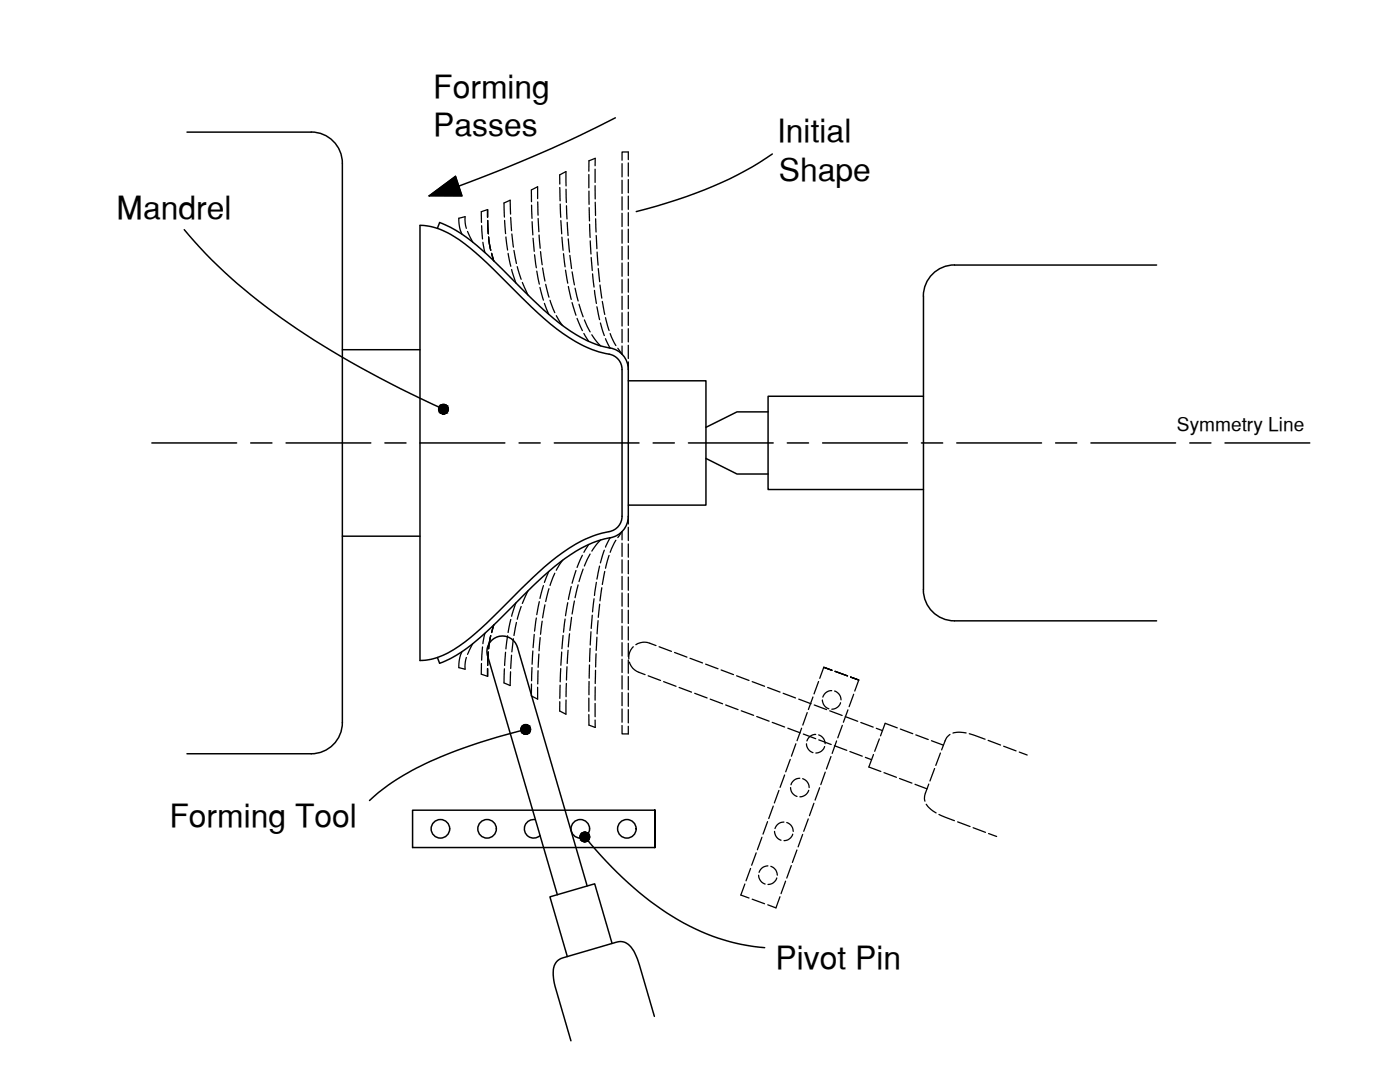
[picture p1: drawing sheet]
<svg xmlns="http://www.w3.org/2000/svg" width="279mm" height="216mm" viewBox="0 0 279 216" stroke-linecap="round" stroke-linejoin="round" font-family="sans-serif">
<defs><g id="words">
<g font-size="6.4">
<text x="86.5" y="19.5">Forming</text>
<text x="86.5" y="27.2">Passes</text>
<text x="155.1" y="28.4">Initial</text>
<text x="155.4" y="36.2">Shape</text>
<text x="23.3" y="43.7">Mandrel</text>
<text x="33.8" y="165">Forming Tool</text>
<text x="154.8" y="193.3">Pivot Pin</text>
</g>
<text font-size="3.8" x="234.9" y="86">Symmetry Line</text>
</g></defs>
<!-- layer: 0 -->
<g fill="none" stroke="#000" stroke-width=".3">
<path d="M37.3 26.4l24.8-.1a6.2 6.2 0 0 1 6.2 6.3v111.6a6.2 6.2 0 0 1-6.2 6.2h-24.8M85.7 39.1l5.2-3.9 1.3 3.9zM122.8 23.5a280.1 280.1 0 0 1-31.3 13.6M154.1 30.7a78.7 78.7 0 0 1-25 11l-2.1 .5M36.8 45.8a112.5 112.5 0 0 0 29.5 24.3 222.2 222.2 0 0 0 22.2 11.6M83.8 45a14.6 14.6 0 0 1 8.9 3.6 108 108 0 0 1 11.2 10.6 50.7 50.7 0 0 0 11.6 9.3 21.6 21.6 0 0 0 6.7 2.3 3.1 3.1 0 0 1 1.9 2.9v29.3a3.3 3.3 0 0 1-3.2 3.2 23.5 23.5 0 0 0-9.8 5l-1.3 .9a223 223 0 0 0-12.6 12.2 29.4 29.4 0 0 1-9.4 6.7l-1.7 .5-2.3 .3zM87.3 45.6l.4-1.2a28.4 28.4 0 0 1 9.5 6.3l2 2a138.8 138.8 0 0 0 12.5 11.8 22.8 22.8 0 0 0 10.8 5.1 4.4 4.4 0 0 1 2.9 4.1v29.3a4.4 4.4 0 0 1-4.2 4.4 26 26 0 0 0-11.7 6.6l-3.1 2.9a155.5 155.5 0 0 1-12.3 11.8l-3.1 2.1-2.7 1.4-.6 .1-.4-1.1M184.3 59.1v58.6M230.8 52.9h-40.3a6.2 6.2 0 0 0-6.2 6.2M68.3 69.8h15.5M125.4 76h15.5v24.8h-15.5M184.3 79.1h-31v18.6h31"/>
<path d="M30.3 88.4h16.9M50 88.4h4.3M57.1 88.4h16.9M76.8 88.4h4.2M83.9 88.4h16.9M103.6 88.4h4.2M110.6 88.4h16.9M130.3 88.4h4.3M137.4 88.4h16.9M140.9 91.5l6.2 3.1h6.2M153.3 82.2h-6.2l-6.2 3.1M157.1 88.4h4.3"/>
<path d="M164.2 88.4h16.9M183.9 88.4h4.2M190.9 88.4h17M210.7 88.4h4.2M217.7 88.4h16.9M237.4 88.4h4.3M244.5 88.4h16.9M68.3 107h15.5M184.3 117.7a6.2 6.2 0 0 0 6.2 6.2h40.3M97.3 130.9l13.9 47.6M103.3 129.1a3.1 3.1 0 0 0-3.9-2.1 3.1 3.1 0 0 0-2.1 3.9M103.3 129.2l13.9 47.6"/>
<path d="M104.9 145.6a91.4 91.4 0 0 0-25.1 9.5 37.3 37.3 0 0 0-6.1 4.6M82.3 161.7h48.4v7.4v-7.4v7.4h-48.4zM106.8 163.6a1.85 1.85 0 0 0-2.1 2.3 1.85 1.85 0 0 0 3.1 .8M116.7 167a68.4 68.4 0 0 0 20.9 17.8 39.9 39.9 0 0 0 15 4.3M122.2 188.2l-3.5-11.8-9 2.6 3.5 11.9M130.6 202.8l-3-10.2a6.8 6.8 0 0 0-2.8-4.5l-1-.2-.8 .1-10.7 3.1a2.84 2.84 0 0 0-1.9 3.4l.4 2.3 3.1 10.9"/>
<circle cx="88.5" cy="81.6" r=".96"/>
<circle cx="104.9" cy="145.5" r=".96"/>
<circle cx="87.9" cy="165.4" r="1.85"/>
<circle cx="97.2" cy="165.4" r="1.85"/>
<circle cx="115.8" cy="165.4" r="1.85"/>
<circle cx="116.7" cy="167" r=".96"/>
<circle cx="125.1" cy="165.4" r="1.85"/>
</g>
<!-- layer: dashed -->
<g fill="none" stroke="#000" stroke-width=".25">
<path d="M107.3 39.6v-2.3l-1.3 .6 .1 2.4M111.7 37.4l.1 2.7M111.7 36.7v-1.8l1.2-.7 .1 2.9M113 37.8v2.6M117.5 34.8v2.7M117.5 38.1l.1 2.7M118.8 33.1v-1.5l-1.3 .5v2.1M118.8 37.1v2.6M118.8 33.8v2.6M124.1 32.7v2.6M124.1 36v2.6M124.1 39.3v2.6"/>
<path d="M125.4 31.8v-1.5h-1.3v1.7M125.4 32.5v2.7M125.4 35.8v2.7M125.4 39.1v2.7M93.1 45.6l-.3-1.1v-1.3l-1.2 .4a6.9 6.9 0 0 0 .6 3.1M93.3 46.2l1 2.1M96.1 45l.2 2.7M96.4 48.3l.4 2.1M97.3 43.3v-1.5l-1.2 .4v2.2M97.3 44l.2 2.6M97.5 47.3l.4 2.6M98.1 50.6l.4 1.4"/>
<path d="M100.7 44l.2 2.6M101 47.3l.3 2.6M101.4 50.6l.5 2.5M101.9 42.7l-.1-2.7-1.2 .5 .1 2.8M101.9 43.4l.2 2.6M102.1 53.8l.9 2.7M102.2 46.7l.3 2.6M102.6 50l.5 2.6M103.2 53.2l.8 2.5M104.2 56.4l1.2 2.5M106.1 40.9l.1 2.7M106.2 44.2l.1 2.7"/>
<path d="M106.4 47.5l.2 2.7M106.7 50.8l.3 2.6M107.1 54.1l.5 2.6M107.3 40.3l.1 2.6M107.4 43.6l.1 2.6M107.6 46.9l.2 2.6M107.8 57.4l.7 2.5M107.9 50.2l.3 2.6M108.3 53.5l.5 2.6M108.9 56.7l.7 2.6M109.8 59.9l.9 2.5M111.8 40.7l.1 2.7"/>
<path d="M111.9 44l.2 2.7M112.1 47.3l.3 2.6M112.5 50.6l.3 2.6M112.9 53.9l.4 2.6M113.1 41.1l.1 2.6M113.2 44.4l.2 2.6M113.4 47.7l.3 2.6M113.4 57.2l.6 2.5M113.7 51l.4 2.6M114.2 54.2l.4 2.6M114.8 57.5l.6 2.6M117.6 41.4v2.7"/>
<path d="M117.7 44.7l.1 2.7M117.8 48.1l.1 2.6M118 51.4l.2 2.6M118.3 54.6l.3 2.7M118.6 57.9l.4 2.7M118.8 40.4l.1 2.6M118.9 43.7l.1 2.6M119 47l.1 2.6M119.2 50.3l.2 2.6M119.4 53.6l.3 2.6M119.7 56.9l.4 2.6M124.1 42.6v2.6"/>
<path d="M124.1 45.9v2.6M124.1 49.2v2.6M124.1 52.5v2.6M124.1 55.8v2.7M124.1 59.1v2.7M125.4 42.4v2.7M125.4 45.7v2.7M125.4 49.1v2.6M125.4 52.4v2.6M125.4 55.7v2.6M125.4 59v2.6M108.6 60.5l.9 2.2"/>
<path d="M111 63l1.3 2M114.2 60.4l.8 2.5M115.2 63.5l1 2.5M115.5 60.7l.9 2.5M116.5 66.5l1 1.6M116.6 63.8l1.2 2.4M118.1 66.8l1.8 2.2M119.1 61.2l.6 2.6M119.8 64.4l.8 2.6M120.2 60.1l.5 2.7M120.8 67.6l1 1.9M120.8 63.4l.8 2.5"/>
<path d="M121.8 66.6l1.1 2.4M124.1 69v1.7l-.8-1.2M124.1 62.4v2.7M124.1 65.7v2.7M125.4 62.3v2.6M125.4 65.6v2.6M125.4 68.9v2.6M125.4 72.2v1.5M105.4 117.9l-1.2 2.5M108.5 116.9l-.7 2.5M109.5 114l-.9 2.2M109.6 117.5l-.7 2.5"/>
<path d="M110.7 114.4l-.9 2.4M112.3 111.8l-1.3 2M114 117l-.6 2.6M114.6 119.9l-.4 2.6M115 113.8l-.8 2.6M115.4 116.7l-.6 2.6M116.2 110.8l-1 2.4M116.4 113.6l-.9 2.4M117.5 108.6l-1 1.6M117.8 110.5l-1.2 2.4M118.6 119.5l-.3 2.6M119 116.2l-.4 2.6"/>
<path d="M119.7 113l-.6 2.6M119.9 107.8l-1.8 2.2M120.1 117.3l-.4 2.6M120.6 109.8l-.8 2.5M120.7 114l-.5 2.6M121.6 110.8l-.8 2.6M121.8 107.3l-1 1.9M122.9 107.8l-1.1 2.4M123.3 107.3l.8-1.2v1.6M124.1 108.4v2.6M124.1 111.7v2.7M124.1 115v2.7"/>
<path d="M124.1 118.3v2.7M125.4 103v1.6M125.4 105.2v2.7M125.4 108.5v2.7M125.4 111.8v2.7M125.4 115.1v2.7M125.4 118.4v2.7M92.2 130a7 7 0 0 0-.6 3.2l1.2 .3v-1.2l.3-1.1M94.3 128.5l-1 2.1M96.1 132.4v2.1l1.2 .5v-1.6M96.3 129.1l-.2 2.6M96.8 126.4l-.4 2"/>
<path d="M97.5 130.1l-.2 2.7M97.9 126.8l-.4 2.6M98.5 124.7l-.4 1.5M100.7 133.4l-.1 2.9 1.2 .5 .1-2.8M100.9 130.1l-.2 2.7M101.3 126.9l-.3 2.6M101.9 123.6l-.5 2.6M102.1 130.7l-.2 2.7M102.5 127.5l-.3 2.6M103 120.3l-.9 2.7M103.1 124.2l-.5 2.6M104 121l-.8 2.6"/>
<path d="M106.1 136.5l-.1 2.4 1.3 .6v-2.4M106.2 133.2l-.1 2.6M106.3 129.9l-.1 2.6M106.6 126.6l-.2 2.6M107 123.3l-.3 2.6M107.4 133.8l-.1 2.7M107.5 130.5l-.1 2.7M107.6 120.1l-.5 2.6M107.8 127.2l-.2 2.7M108.2 123.9l-.3 2.7M108.8 120.7l-.5 2.6M111.8 136.7l-.1 2.7"/>
<path d="M111.9 133.4l-.1 2.7M112.1 130.1l-.2 2.7M112.4 126.8l-.3 2.6M112.8 123.5l-.3 2.6M113 139.7l-.1 2.8-1.2-.6v-1.9M113 136.4v2.6M113.2 133l-.1 2.7M113.3 120.3l-.4 2.6M113.4 129.7l-.2 2.7M113.7 126.5l-.3 2.6M114.1 123.2l-.4 2.6M117.5 139.3v2.6"/>
<path d="M117.6 136l-.1 2.6M117.6 132.7v2.6M117.8 129.4l-.1 2.6M117.9 126.1l-.1 2.6M118.2 122.8l-.2 2.6M118.8 137.1v2.6M118.9 133.7l-.1 2.7M119 130.4l-.1 2.7M119.1 127.1l-.1 2.7M119.4 123.8l-.2 2.7M119.7 120.6l-.3 2.6M124.1 121.6v2.7"/>
<path d="M124.1 124.9v2.7M124.1 128.2v2.7M124.1 131.5v2.7M124.1 134.8v2.7M124.1 138.2v2.6M125.4 121.8v2.6M125.4 125.1v2.6M125.4 128.4v2.6M125.4 131.7v2.6M125.4 135v2.6M125.4 138.3v2.6M125.6 132.1l.2 .4a3.9 3.9 0 0 0 2.9 2.1"/>
<path d="M126.4 129l-.2 .3a2.94 2.94 0 0 0-.7 2.2M126.9 128.6l.9-.3a3.8 3.8 0 0 1 3.1 .5M129.3 134.8l2.5 1M131.5 129l2.5 1M132.4 136l2.5 .9M134.6 130.2l2.5 .9M135.5 137.2l2.5 .9M137.7 131.4l2.5 .9M138.6 138.3l2.5 1M140.8 132.5l2.5 .9M141.7 139.5l2.5 .9M143.9 133.7l2.5 .9"/>
<path d="M147 134.8l2.5 1M150.1 136l2.5 .9M153.2 137.2l2.5 .9M156.3 138.3l2.5 1M159.4 139.5l2.5 .9M162.2 139.1l-.9 2.5M163.4 136l-.9 2.5M164.1 139.7a1.86 1.86 0 0 0 1.3 1.7M166 137.8l-.6 .1-.6 .4-.6 .8M166 133.7l-1.6-.5-.8 2.2M166 133.7l-1.6-.5 1.6 .5M166.6 137.9l.5 .2 .5 .6 .3 1"/>
<path d="M166.6 134l2.5 .9M169.8 135.1l1.6 .6-1.6-.6M169.8 135.1l1.6 .6-.8 2.2M170.4 138.5l-.9 2.5M117.5 142.6v2.1l1.3 .5v-1.5M118.8 140.4v2.6M124.1 144.8v1.6h1.3v-1.5M124.1 141.5v2.6M125.4 141.6v2.6M144.8 140.7l2.5 .9M147.9 141.8l2.5 .9M151 143l2.5 .9"/>
<path d="M154.1 144.1l2.5 1M155.4 157.7l-.9 2.5M156.6 154.6l-.9 2.5M157.2 145.3l2.5 .9M157.7 151.5l-.9 2.5M157.8 157.2a1.79 1.79 0 0 0 1.3 1.7M158.8 148.4l-.9 2.5M159.6 155.3l-.9 .2-.5 .5-.3 .6M160 145.3l-.9 2.5M160.2 155.4l.5 .2 .5 .5 .3 1.1M160.3 146.5l2.5 .9M161 148.4a1.86 1.86 0 0 0 1.2 1.8"/>
<path d="M161.1 142.2l-.9 2.5M161.4 157.7a1.85 1.85 0 0 1-1.8 1.3M162.5 140.7l2.5 .9M162.8 146.6h-.6l-.6 .4-.6 .8M163.4 146.6l.5 .3 .5 .5 .3 1M163.4 147.6l2.5 1M163.6 157.2l-.9 2.5M164.6 149a1.8 1.8 0 0 1-1.8 1.3M164.7 154.1l-.9 2.5M165.6 141.8l2.5 1M165.8 151l-.9 2.5M166.5 148.8l2.5 .9"/>
<path d="M167 147.8l-.9 2.5M167.7 140.2a1.8 1.8 0 0 1-1.7 1.3M168.1 144.7l-.9 2.5M168.7 143l2.5 .9M169.2 141.6l-.9 2.5M169.6 150l2.5 .9M171.8 144.2l2.5 .9M172.7 151.1l1.2 .5M174.3 150.6l-.9 2.4 2.4 .9M174.9 145.3l1.2 .5M175.5 147.4l-.9 2.5M176.4 154.2l2.5 .9"/>
<path d="M179.1 145.2l-2.4-.9-1 2.5M179.5 155.3l2.5 1M179.7 145.5l2.5 .9M182.6 156.5l2.4 .9M182.8 146.6l2.5 1M185.4 156.5l-.8 2.1v1.3M185.9 147.8l2.4 .9M186.5 153.3l-.9 2.5M187.7 150.3l-.9 2.4M189.6 146.6l-.7 .6-1 2.4M192.8 146.3l-1.6-.2-1 .2M193.4 146.4l3.2 1.1"/>
<path d="M197.2 147.7l2.5 1M200.3 148.9l2.5 .9M203.4 150.1l1.6 .6M148.7 176.4l-.9 2.2 1.7 .6M149.8 173.3l-.9 2.5M150.1 179.4l2.5 .9M150.9 170.2l-.9 2.4M151.4 174.6a1.86 1.86 0 0 0 1.3 1.8M152.1 167.1l-.9 2.5M153.2 163.9l-.9 2.5M153.2 172.8l-.5 .1-.7 .3-.5 .9M153.8 172.9l.5 .2 .5 .5 .3 1"/>
<path d="M154.3 160.8l-.9 2.5M154.6 165.9a1.86 1.86 0 0 0 1.3 1.8M155 175.2a1.8 1.8 0 0 1-1.7 1.3M155.7 178.9l-.8 2.3-1.7-.7M156.4 164l-.6 .1-.6 .4-.5 .8M156.8 175.8l-.9 2.5M157 164.1l.5 .3 .5 .5 .3 1M157.9 172.7l-.9 2.5M158.2 166.4a1.8 1.8 0 0 1-1.7 1.3M159 169.6l-.9 2.5M160.2 166.5l-.9 2.5M161.3 163.4l-.9 2.5"/>
<path d="M162.4 160.3l-.9 2.5M184.8 160.5l.7 .7 1.3 1M187.4 162.5l3.1 1.3M191.1 164l2.5 .9M194.2 165.2l2.5 .9M197.3 166.3l1.6 .6"/>
</g>
<!-- layer: 0 -->
<g fill="#000" stroke="#000" stroke-width=".2">
<path d="M85.7 39.1l5.2-3.9 1.3 3.9z"/>
<path d="M88.4 80.7h.4zM88.2 80.7h.6z"/>
<path d="M88.2 80.7l.7 .1zM88.1 80.8h.8z"/>
<path d="M88.2 82.6h.6zM88.2 82.6h.4z"/>
<path d="M88.1 80.8l1 .1zM87.9 80.9h1.2z"/>
<path d="M88.1 82.5h.8zM88.1 82.5l.7 .1z"/>
<path d="M87.9 80.9l1.3 .1-.1-.1zM87.9 80.9l1.3 .1h-1.4z"/>
<path d="M87.9 82.4h1.2zM87.9 82.4l1 .1z"/>
<path d="M87.8 81l1.5 .1-.1-.1zM87.8 81l1.5 .1h-1.6z"/>
<path d="M87.8 82.3l1.3 .1 .1-.1zM87.8 82.3l1.3 .1h-1.2z"/>
<path d="M87.7 81.1l1.7 .2-.1-.2zM87.7 81.1l1.7 .2h-1.8z"/>
<path d="M87.7 82.2l1.5 .1 .1-.1zM87.7 82.2l1.5 .1h-1.4z"/>
<path d="M87.6 81.3l1.9 .2-.1-.2zM87.6 81.3l1.9 .2h-1.9z"/>
<path d="M87.6 82l1.7 .2 .1-.2zM87.6 82l1.7 .2h-1.6z"/>
<path d="M87.6 81.5l1.9 .2v-.2zM87.6 81.5l1.9 .2h-1.9z"/>
<path d="M87.6 81.8l1.8 .2 .1-.2zM87.6 81.8l1.8 .2h-1.8z"/>
<path d="M87.6 81.7l1.9 .1v-.1zM87.6 81.7l1.9 .1h-1.9z"/>
<path d="M104.8 144.6h.4zM104.6 144.6h.6z"/>
<path d="M104.6 144.6l.7 .1zM104.5 144.7h.8z"/>
<path d="M104.6 146.5h.6zM104.6 146.5h.4z"/>
<path d="M104.5 144.7l1 .1zM104.4 144.8h1.1z"/>
<path d="M104.5 146.4h.8zM104.5 146.4l.7 .1z"/>
<path d="M104.4 144.8l1.2 .1-.1-.1zM104.2 144.9l.2-.1 1.2 .1z"/>
<path d="M104.4 146.3l.9 .1 .2-.1zM104.4 146.3l.9 .1z"/>
<path d="M104.2 144.9l1.5 .2-.1-.2zM104.2 144.9l1.5 .2h-1.6z"/>
<path d="M104.2 146.2l1.3 .1 .1-.1zM104.2 146.2l1.3 .1z"/>
<path d="M104.1 145.1l1.7 .1-.1-.1zM104.1 145.1l1.7 .1h-1.8z"/>
<path d="M104.1 146.1l1.5 .1 .1-.1zM104.1 146.1l1.5 .1h-1.4z"/>
<path d="M104 145.2l1.9 .2-.1-.2zM104 145.2l1.9 .2h-1.9z"/>
<path d="M104 145.9l1.7 .2 .1-.2zM104 145.9l1.7 .2h-1.6z"/>
<path d="M104 145.4l1.9 .2v-.2zM104 145.4l1.9 .2h-1.9z"/>
<path d="M104 145.7l1.8 .2 .1-.2zM104 145.7l1.8 .2h-1.8z"/>
<path d="M104 145.6l1.9 .1v-.1zM104 145.6l1.9 .1h-1.9z"/>
<path d="M116.6 166.1h.4zM116.5 166.1h.5z"/>
<path d="M116.5 166.1l.6 .1zM116.3 166.2h.8z"/>
<path d="M116.5 167.9h.5zM116.5 167.9l.3 .1z"/>
<path d="M116.3 166.2l1 .1zM116.1 166.3l.2-.1 1 .1z"/>
<path d="M116.3 167.9h.8zM116.3 167.9h.7z"/>
<path d="M116.1 166.3l1.3 .1zM116 166.4l.1-.1 1.3 .1z"/>
<path d="M116.1 167.8h1.2zM116.1 167.8l1 .1z"/>
<path d="M116 166.4l1.5 .1-.1-.1zM116 166.4l1.5 .1h-1.6z"/>
<path d="M116 167.7l1.3 .1 .1-.1zM116 167.7l1.3 .1h-1.2z"/>
<path d="M115.9 166.5l1.7 .2-.1-.2zM115.9 166.5l1.7 .2h-1.8z"/>
<path d="M115.9 167.5l1.5 .2 .1-.2zM115.9 167.5l1.5 .2h-1.4z"/>
<path d="M115.8 166.7l1.9 .1-.1-.1zM115.8 166.7l1.9 .1h-1.9z"/>
<path d="M115.8 167.4l1.7 .1 .1-.1zM115.8 167.4l1.7 .1h-1.6z"/>
<path d="M115.8 166.8l1.9 .2v-.2zM115.8 166.8l1.9 .2h-1.9z"/>
<path d="M115.8 167l1.9 .2v-.2zM115.8 167l1.9 .2h-1.9z"/>
<path d="M115.8 167.2l1.8 .2 .1-.2zM115.8 167.2l1.8 .2h-1.8z"/>
</g>
<use href="#words"/>
</svg>
